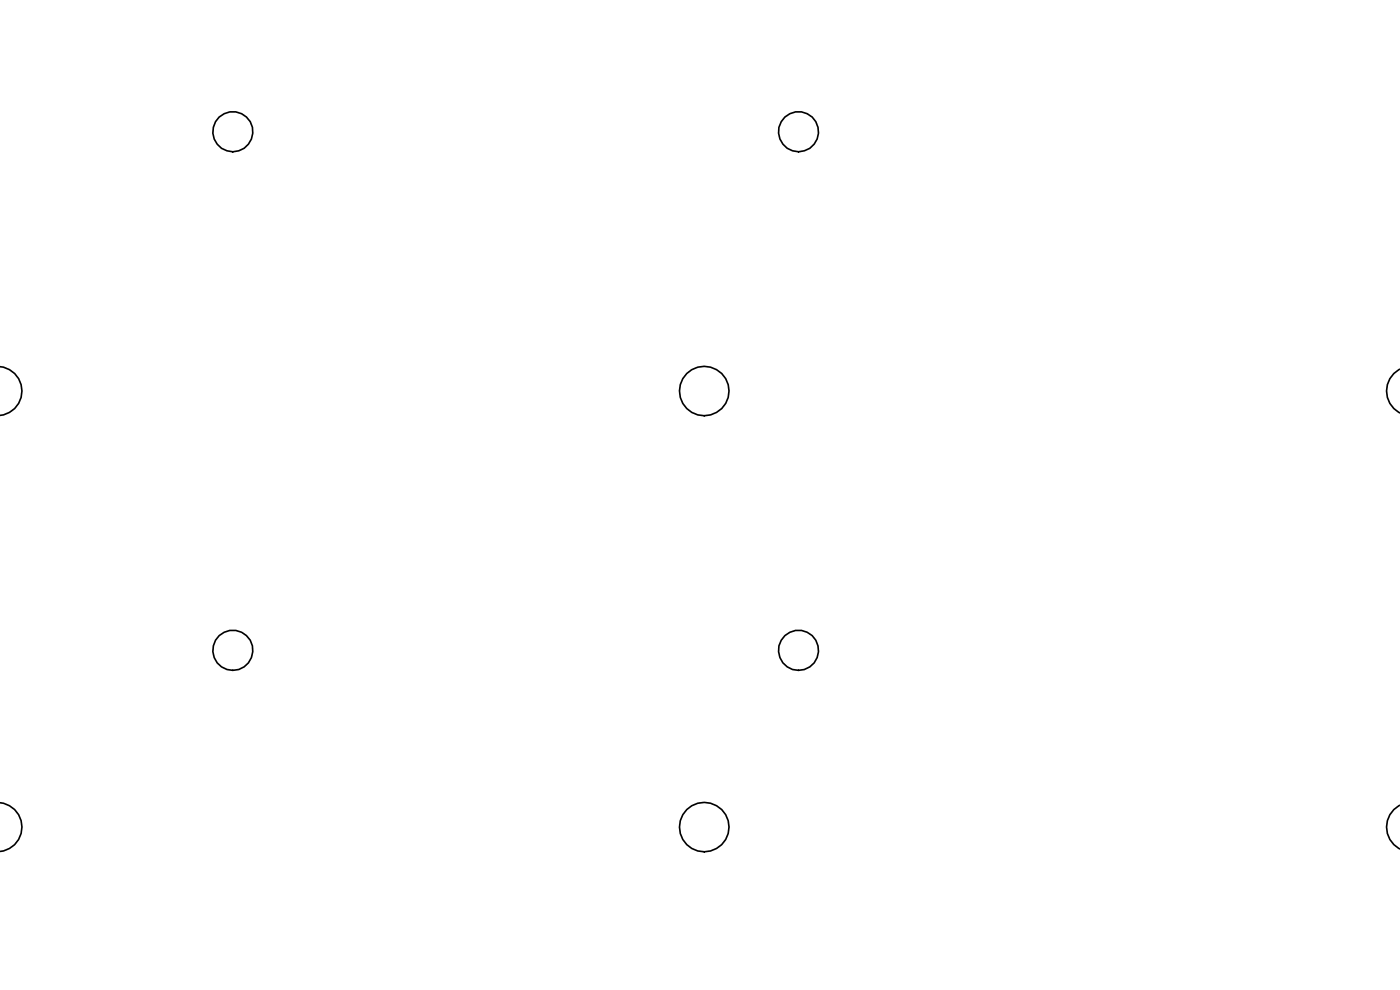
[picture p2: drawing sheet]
<svg xmlns="http://www.w3.org/2000/svg" width="297mm" height="210mm" viewBox="0 0 297 210" stroke-linecap="round" stroke-linejoin="round" font-family="sans-serif">
<g fill="none" stroke="#000" stroke-width=".35">
<path d="M-.1 77.8a5.2 5.2 0 0 1 4.8 5.1 5.2 5.2 0 0 1-4.8 5.2M297.1 78.3a5.2 5.2 0 0 0-3 4.6 5.2 5.2 0 0 0 3 4.7M-.1 170.3a5.2 5.2 0 0 1 4.8 5.1 5.2 5.2 0 0 1-4.8 5.2M297.1 170.8a5.2 5.2 0 0 0-3 4.6 5.2 5.2 0 0 0 3 4.7"/>
<circle cx="49.4" cy="27.9" r="4.3"/>
<circle cx="169.4" cy="28" r="4.2"/>
<circle cx="149.4" cy="82.9" r="5.2"/>
<circle cx="49.4" cy="137.9" r="4.3"/>
<circle cx="169.4" cy="137.9" r="4.2"/>
<circle cx="149.4" cy="175.4" r="5.2"/>
</g>
</svg>
